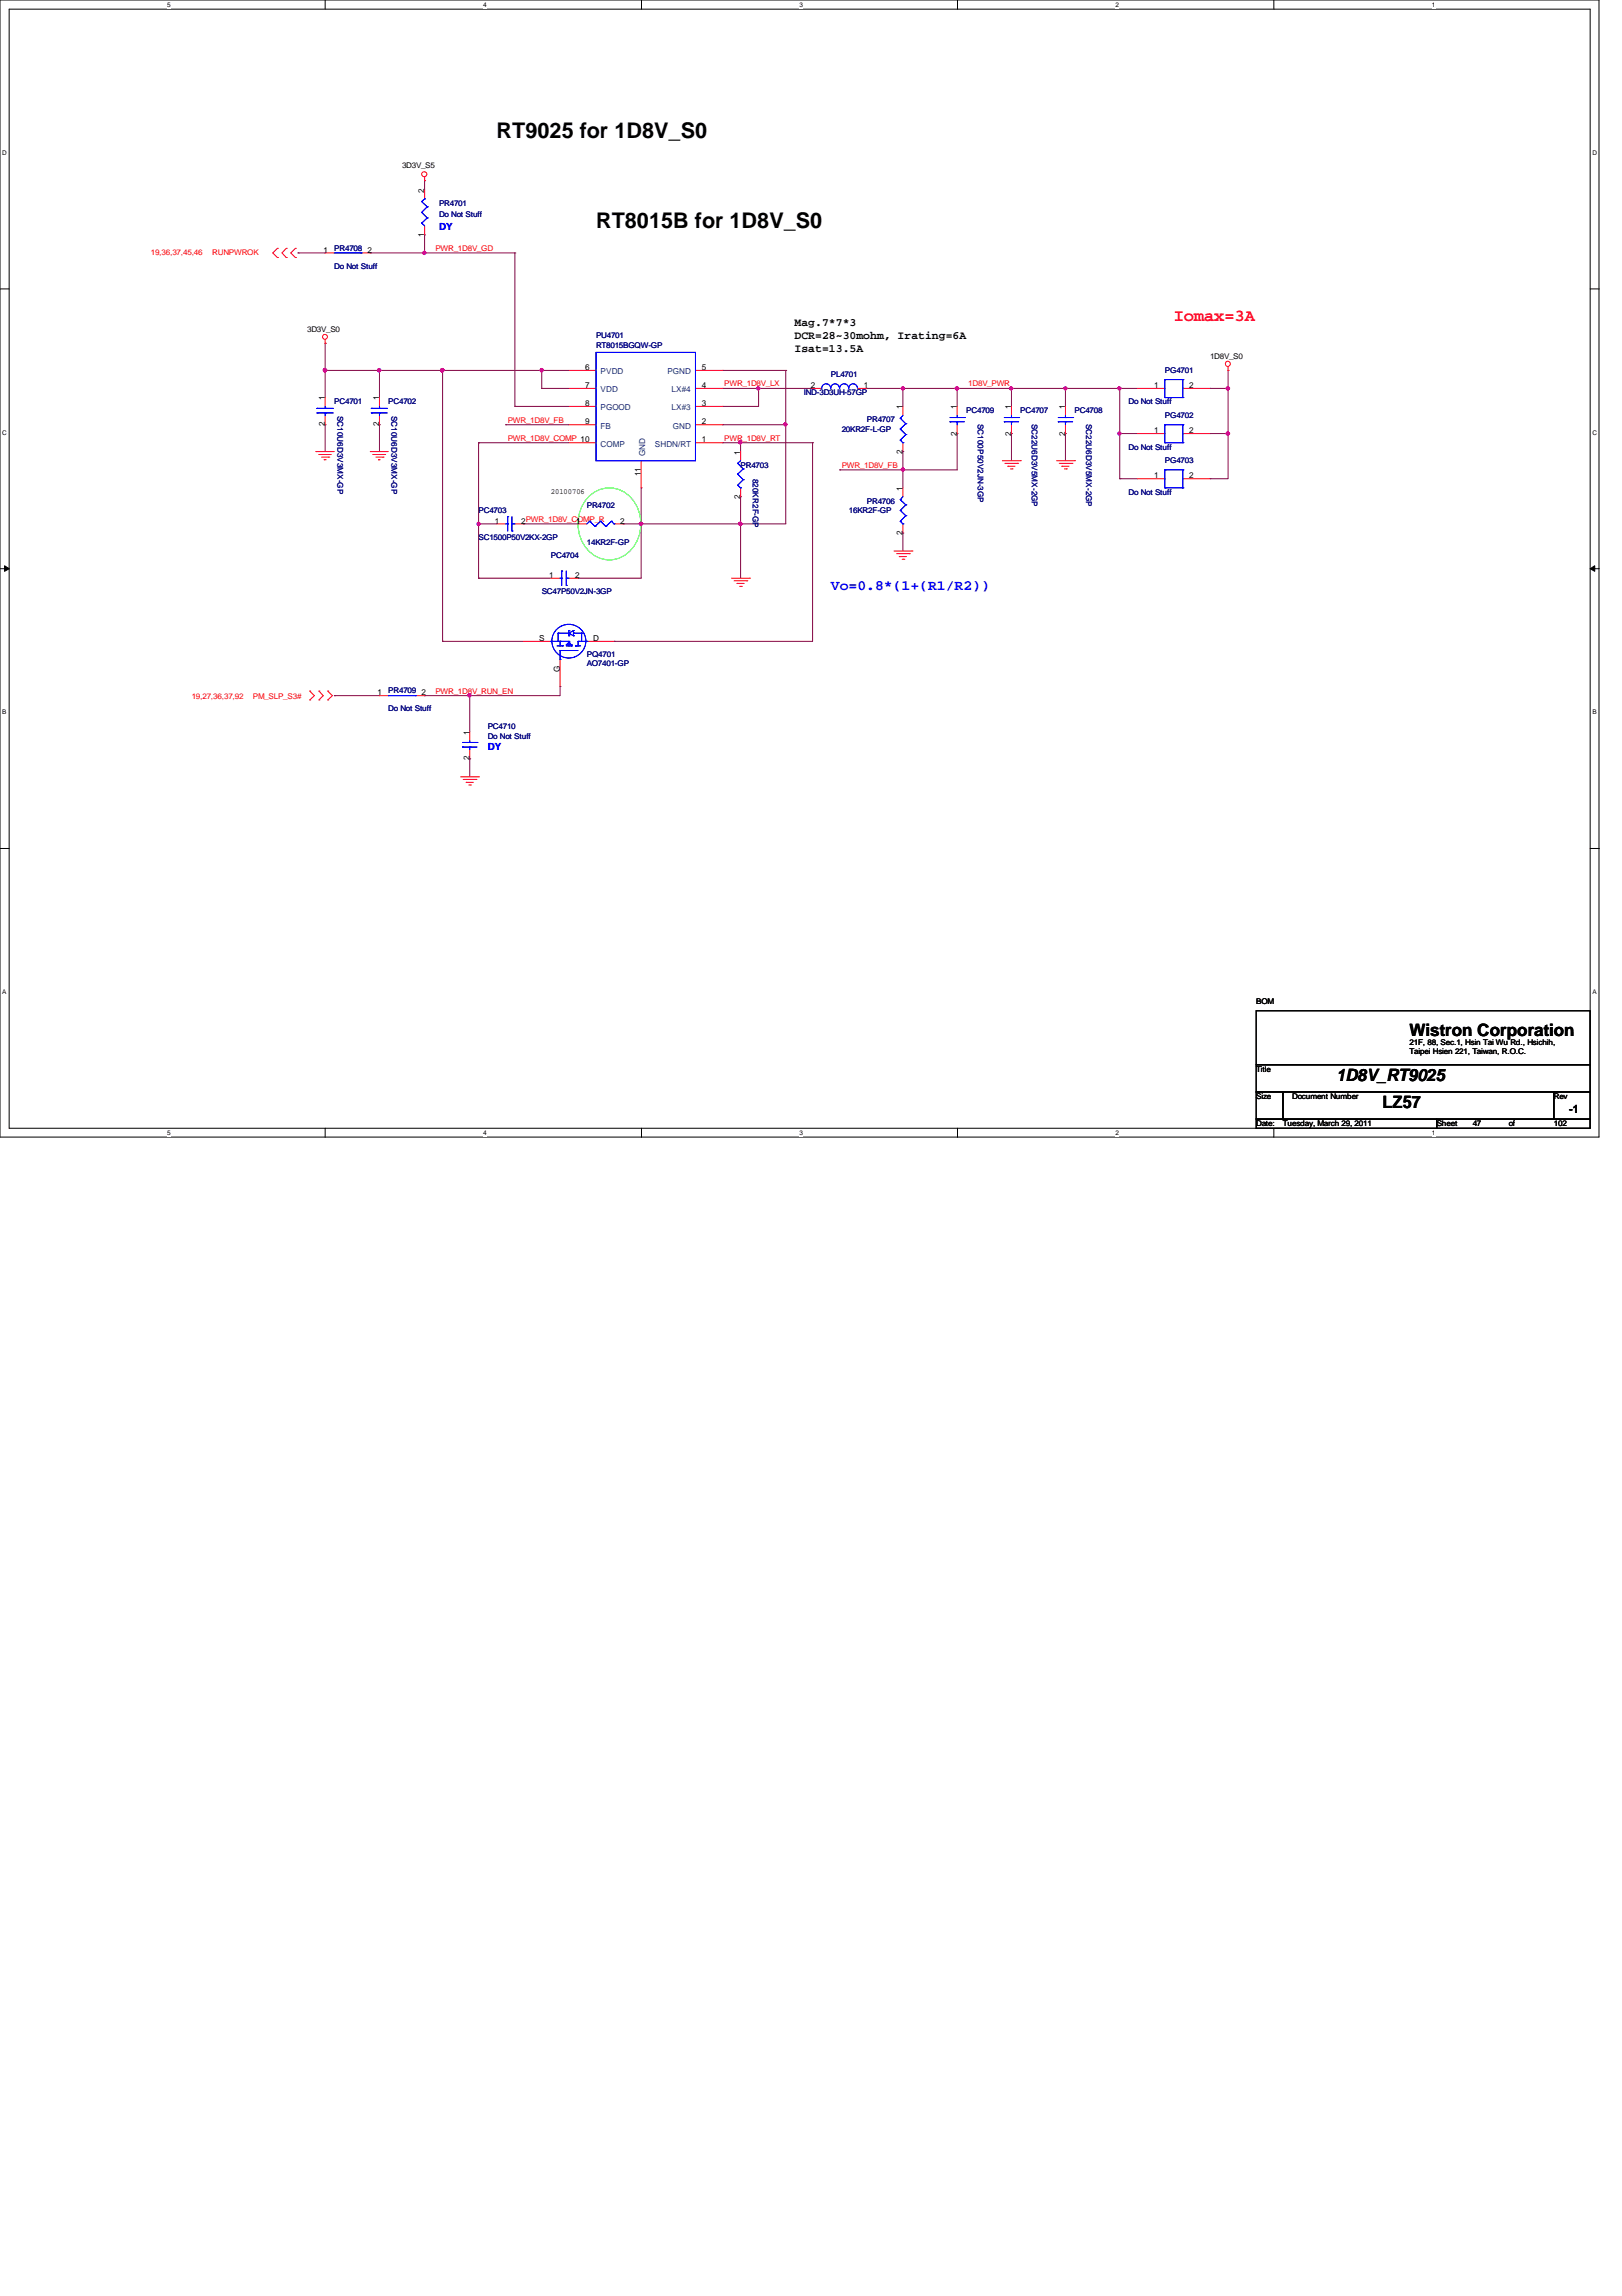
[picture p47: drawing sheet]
<svg xmlns="http://www.w3.org/2000/svg" width="210mm" height="297mm" viewBox="0 0 210 297" stroke-linecap="round" stroke-linejoin="round" font-family="sans-serif">
<defs><g id="words">
<g font-size="2.8">
<text x="64.3" y="17.8">RT9025 for 1D8V_S0</text>
<text x="77.1" y="29.5">RT8015B for 1D8V_S0</text>
</g>
<text font-size="2.2" fill="#f00" x="151.9" y="41.6">Iomax=3A</text>
<g font-size="2.2">
<text x="182.4" y="134">Wistron Corporation</text>
<text x="172.9" y="139.9">1D8V_RT9025</text>
<text x="178.9" y="143.3">LZ57</text>
</g>
<text font-size="1.9" fill="#00f" x="107.5" y="76.4">Vo=0.8*(1+(R1/R2))</text>
<g font-size="1.5">
<text x="102.8" y="42.1">Mag.7*7*3</text>
<text x="102.8" y="43.8">DCR=28~30mohm, Irating=6A</text>
<text x="102.8" y="45.5">Isat=13.5A</text>
<text x="203.1" y="143.9">-1</text>
</g>
<g font-size="1.3" fill="#00f">
<text x="56.8" y="29.7">DY</text>
<text x="63.1" y="97">DY</text>
</g>
<g font-size="1.1">
<text x="54.9" y="24.9" transform="rotate(-90 54.9 24.9)">2</text>
<text x="41.9" y="32.7">1</text>
<text x="47.5" y="32.7">2</text>
<text x="54.9" y="30.6" transform="rotate(-90 54.9 30.6)">1</text>
<text x="75.7" y="47.9">6</text>
<text x="90.8" y="47.9">5</text>
<text x="42" y="51.8" transform="rotate(-90 42 51.8)">1</text>
<text x="49.1" y="51.8" transform="rotate(-90 49.1 51.8)">1</text>
<text x="75.7" y="50.2">7</text>
<text x="75.7" y="52.5">8</text>
<text x="90.8" y="52.5">3</text>
<text x="90.8" y="50.2">4</text>
<text x="104.9" y="50.2">2</text>
<text x="111.8" y="50.2">1</text>
<text x="116.8" y="53" transform="rotate(-90 116.8 53)">1</text>
<text x="123.8" y="53" transform="rotate(-90 123.8 53)">1</text>
<text x="130.9" y="53" transform="rotate(-90 130.9 53)">1</text>
<text x="137.8" y="53" transform="rotate(-90 137.8 53)">1</text>
<text x="149.4" y="50.2">1</text>
<text x="153.9" y="50.2">2</text>
<text x="42" y="55.2" transform="rotate(-90 42 55.2)">2</text>
<text x="49.1" y="55.2" transform="rotate(-90 49.1 55.2)">2</text>
<text x="75.7" y="54.9">9</text>
<text x="90.8" y="57.2">1</text>
<text x="90.8" y="54.9">2</text>
<text x="95.8" y="58.8" transform="rotate(-90 95.8 58.8)">1</text>
<text x="116.8" y="58.7" transform="rotate(-90 116.8 58.7)">2</text>
<text x="123.8" y="56.3" transform="rotate(-90 123.8 56.3)">2</text>
<text x="130.9" y="56.3" transform="rotate(-90 130.9 56.3)">2</text>
<text x="137.8" y="56.3" transform="rotate(-90 137.8 56.3)">2</text>
<text x="149.4" y="56">1</text>
<text x="153.9" y="56">2</text>
<text x="82.9" y="61.6" transform="rotate(-90 82.9 61.6)">11</text>
<text x="95.8" y="64.5" transform="rotate(-90 95.8 64.5)">2</text>
<text x="116.8" y="63.5" transform="rotate(-90 116.8 63.5)">1</text>
<text x="149.4" y="61.9">1</text>
<text x="153.9" y="61.9">2</text>
<text x="64.1" y="67.7">1</text>
<text x="67.4" y="67.7">2PWR_1D8V_COMP_R</text>
<text x="74.5" y="67.7">1</text>
<text x="80.3" y="67.7">2</text>
<text x="116.8" y="69.2" transform="rotate(-90 116.8 69.2)">2</text>
<text x="71.1" y="74.8">1</text>
<text x="74.4" y="74.8">2</text>
<text x="69.8" y="82.9">S</text>
<text x="76.8" y="82.9">D</text>
<text x="48.9" y="90">1</text>
<text x="54.6" y="90">2</text>
<text x="72.4" y="86.9" transform="rotate(-90 72.4 86.9)">G</text>
<text x="60.7" y="95" transform="rotate(-90 60.7 95)">1</text>
<text x="60.7" y="98.4" transform="rotate(-90 60.7 98.4)">2</text>
</g>
<g font-size="1.1" fill="#004080">
<text x="77.7" y="48.4">PVDD</text>
<text x="77.7" y="50.8">VDD</text>
<text x="77.7" y="53.1">PGOOD</text>
<text x="86.4" y="48.4">PGND</text>
<text x="86.9" y="53.1">LX#3</text>
<text x="86.9" y="50.8">LX#4</text>
<text x="77.7" y="55.5">FB</text>
<text x="77.7" y="57.8">COMP</text>
<text x="83.5" y="59" transform="rotate(-90 83.5 59)">GND</text>
<text x="84.8" y="57.8">SHDN/RT</text>
<text x="87.1" y="55.5">GND</text>
</g>
<g font-size="1">
<text x="52" y="21.7">3D3V_S5</text>
<text x="39.8" y="43">3D3V_S0</text>
<text x="156.6" y="46.5">1D8V_S0</text>
<text x="71.3" y="64">20100706</text>
<text x="162.6" y="129.9">BOM</text>
<text x="182.4" y="135.2">21F, 88, Sec.1, Hsin Tai Wu Rd., Hsichih,</text>
<text x="182.4" y="136.4">Taipei Hsien 221, Taiwan, R.O.C.</text>
<text x="162.6" y="138.6">Title</text>
<text x="162.6" y="142.2">Size</text>
<text x="167.2" y="142.2">Document Number</text>
<text x="201.1" y="142.2">Rev</text>
<text x="162.6" y="145.7">Date:</text>
<text x="166" y="145.7">Tuesday, March 29, 2011</text>
<text x="185.9" y="145.7">Sheet</text>
<text x="190.6" y="145.7">47</text>
<text x="195.2" y="145.7">of</text>
<text x="201.1" y="145.7">102</text>
</g>
<g font-size="1" fill="#000080">
<text x="56.8" y="26.6">PR4701</text>
<text x="56.8" y="28">Do Not Stuff</text>
<text x="43.3" y="32.5">PR4708</text>
<text x="43.3" y="34.8">Do Not Stuff</text>
<text x="77.1" y="43.7">PU4701</text>
<text x="77.1" y="45.1">RT8015BGQW-GP</text>
<text x="43.3" y="52.3">PC4701</text>
<text x="43.7" y="53.8" transform="rotate(90 43.7 53.8)">SC10U6D3V3MX-GP</text>
<text x="50.2" y="52.3">PC4702</text>
<text x="50.7" y="53.8" transform="rotate(90 50.7 53.8)">SC10U6D3V3MX-GP</text>
<text x="104" y="51.1">IND-3D3UH-57GP</text>
<text x="107.5" y="48.8">PL4701</text>
<text x="125.1" y="53.5">PC4709</text>
<text x="132" y="53.5">PC4707</text>
<text x="139.1" y="53.5">PC4708</text>
<text x="146" y="52.3">Do Not Stuff</text>
<text x="150.7" y="48.2">PG4701</text>
<text x="108.9" y="55.8">20KR2F-L-GP</text>
<text x="112.2" y="54.7">PR4707</text>
<text x="126.5" y="54.8" transform="rotate(90 126.5 54.8)">SC100P50V2JN-3GP</text>
<text x="133.5" y="54.8" transform="rotate(90 133.5 54.8)">SC22U6D3V5MX-2GP</text>
<text x="140.5" y="54.8" transform="rotate(90 140.5 54.8)">SC22U6D3V5MX-2GP</text>
<text x="146" y="58.2">Do Not Stuff</text>
<text x="150.7" y="54.1">PG4702</text>
<text x="150.7" y="59.9">PG4703</text>
<text x="75.9" y="65.7">PR4702</text>
<text x="95.8" y="60.5">PR4703</text>
<text x="97.4" y="61.9" transform="rotate(90 97.4 61.9)">820KR2F-GP</text>
<text x="112.2" y="65.2">PR4706</text>
<text x="146" y="64">Do Not Stuff</text>
<text x="61.9" y="66.3">PC4703</text>
<text x="61.9" y="69.9">SC1500P50V2KX-2GP</text>
<text x="75.9" y="70.5">14KR2F-GP</text>
<text x="109.9" y="66.3">16KR2F-GP</text>
<text x="70.1" y="76.8">SC47P50V2JN-3GP</text>
<text x="71.3" y="72.2">PC4704</text>
<text x="50.2" y="89.7">PR4709</text>
<text x="75.9" y="85">PQ4701</text>
<text x="75.9" y="86.2">AO7401-GP</text>
<text x="50.2" y="92">Do Not Stuff</text>
<text x="63.1" y="94.4">PC4710</text>
<text x="63.1" y="95.5">Do Not Stuff</text>
</g>
<g font-size="1" fill="#f00">
<text x="19.5" y="32.9">19,36,37,45,46</text>
<text x="27.5" y="32.9">RUNPWROK</text>
<text x="56.3" y="32.5">PWR_1D8V_GD</text>
<text x="93.7" y="50">PWR_1D8V_LX</text>
<text x="125.3" y="50">1D8V_PWR</text>
<text x="65.7" y="54.7">PWR_1D8V_FB</text>
<text x="65.7" y="57">PWR_1D8V_COMP 10</text>
<text x="93.7" y="57">PWR_1D8V_RT</text>
<text x="108.9" y="60.5">PWR_1D8V_FB</text>
<text x="56.3" y="89.7">PWR_1D8V_RUN_EN</text>
<text x="24.8" y="90.4">19,27,36,37,92</text>
<text x="32.7" y="90.4">PM_SLP_S3#</text>
</g>
<g font-size=".8">
<text x="21.6" y=".9">5</text>
<text x="62.5" y=".9">4</text>
<text x="103.5" y=".9">3</text>
<text x="144.4" y=".9">2</text>
<text x="185.3" y=".9">1</text>
<text x=".3" y="20">D</text>
<text x="206.1" y="20">D</text>
<text x=".3" y="56.2">C</text>
<text x="206.1" y="56.2">C</text>
<text x=".3" y="92.4">B</text>
<text x="206.1" y="92.4">B</text>
<text x=".3" y="128.6">A</text>
<text x="206.1" y="128.6">A</text>
<text x="21.6" y="146.9">5</text>
<text x="62.5" y="146.9">4</text>
<text x="103.5" y="146.9">3</text>
<text x="144.4" y="146.9">2</text>
<text x="185.3" y="146.9">1</text>
</g>
</g></defs>
<path d="M0 0h206.9v147.1h-206.9zM1.2 1.2h204.6v144.8h-204.6z" fill="none" stroke="#000" stroke-width=".13"/>
<g fill="#fff">
<path d="M21.6 .1h.5v1h-.5z"/>
<path d="M21.6 146.1h.5v.9h-.5z"/>
</g>
<path d="M42.1 0v1.2M42.1 146v1.2" fill="none" stroke="#000" stroke-width=".13"/>
<g fill="#fff">
<path d="M62.5 .1h.5v1h-.5z"/>
<path d="M62.5 146.1h.5v.9h-.5z"/>
</g>
<path d="M83 0v1.2M83 146v1.2" fill="none" stroke="#000" stroke-width=".13"/>
<g fill="#fff">
<path d="M103.5 .1h.4v1h-.4z"/>
<path d="M103.5 146.1h.4v.9h-.4z"/>
</g>
<path d="M123.9 0v1.2M123.9 146v1.2" fill="none" stroke="#000" stroke-width=".13"/>
<g fill="#fff">
<path d="M144.4 .1h.4v1h-.4z"/>
<path d="M144.4 146.1h.4v.9h-.4z"/>
</g>
<path d="M164.8 0v1.2M164.8 146v1.2" fill="none" stroke="#000" stroke-width=".13"/>
<g fill="#fff">
<path d="M185.3 .1h.5v1h-.5z"/>
<path d="M185.3 146.1h.5v.9h-.5z"/>
<path d="M.3 19.3h.6v.9h-.6z"/>
<path d="M206.1 19.3h.6v.9h-.6z"/>
<path d="M.3 55.5h.6v.9h-.6z"/>
<path d="M206.1 55.5h.6v.9h-.6z"/>
</g>
<path d="M0 37.4h1.2M205.8 37.4h1.2" fill="none" stroke="#000" stroke-width=".13"/>
<g fill="#fff">
<path d="M.3 91.7h.5v.9h-.5z"/>
<path d="M206.1 91.7h.5v.9h-.5z"/>
</g>
<path d="M0 73.6h1.2M.6 73.2l.6 .4-.6 .3zM205.8 73.6l.6-.4v.7zM205.8 73.6h1.2" fill="none" stroke="#000" stroke-width=".13"/>
<path d="M.6 73.2l.6 .4-.6 .3zM205.8 73.6l.6-.4v.7z" fill="#000"/>
<g fill="#fff">
<path d="M.3 127.8h.5v1h-.5z"/>
<path d="M206.1 127.8h.5v1h-.5z"/>
</g>
<path d="M0 109.8h1.2M205.8 109.8h1.2" fill="none" stroke="#000" stroke-width=".13"/>
<path d="M47.9 32.7h.1M47.9 32.7h18.7M54.9 30.4h.1M54.9 32.7h.1M54.9 30.4v2.3M54.9 90h.1M54.9 90h5.9M60.8 90h.1M60.8 98.2h.1M60.8 90v4.7M60.8 98.2v2.3" fill="none" stroke="#800040" stroke-width=".13"/>
<path d="M54.8 32.6h.2l.1 .1-.1 .2h-.1h-.1z" fill-rule="evenodd" fill="#f0f"/>
<path d="M54.8 32.6h.2l.1 .1-.1 .2h-.1h-.1z" fill="none" stroke="#f0f" stroke-width=".13"/>
<path d="M38.6 32.7h.1M38.6 32.7h3.5M83 67.8h.1M83 67.8h12.8M43.3 90h.1M43.3 90h5.8" fill="none" stroke="#800040" stroke-width=".13"/>
<path d="M82.8 67.6h.3l.1 .2-.1 .1-.2 .1-.1-.1z" fill-rule="evenodd" fill="#f0f"/>
<path d="M82.8 67.6h.3l.1 .2-.1 .1-.2 .1-.1-.1z" fill="none" stroke="#f0f" stroke-width=".13"/>
<g fill="none" stroke="#800040" stroke-width=".13">
<path d="M66.6 32.7h.1M66.6 32.7v19.9M66.6 52.6h.1M66.6 52.6h7M70.1 50.2h.1M70.1 47.9h.1M70.1 50.2h3.5M70.1 47.9v2.3M93.5 57.3h.1M93.5 54.9h.1M93.5 57.3h2.3M93.5 54.9h8.2"/>
<path d="M95.8 57.3h.1M95.8 57.3v1.1M95.8 67.8h.1M95.8 67.8v7"/>
</g>
<path d="M95.6 67.6h.3l.1 .2-.1 .1-.1 .1-.2-.1z" fill-rule="evenodd" fill="#f0f"/>
<path d="M95.6 67.6h.3l.1 .2-.1 .1-.1 .1-.2-.1z" fill="none" stroke="#f0f" stroke-width=".13"/>
<path d="M49.1 54.9h.1M49.1 47.9h.1M49.1 47.9h8.2M49.1 47.9v3.5M49.1 54.9v3.5M93.5 47.9h.1M93.5 47.9h8.2" fill="none" stroke="#800040" stroke-width=".13"/>
<path d="M57.1 47.7h.3v.2v.2h-.2h-.1z" fill-rule="evenodd" fill="#f0f"/>
<path d="M57.1 47.7h.3v.2v.2h-.2h-.1z" fill="none" stroke="#f0f" stroke-width=".13"/>
<path d="M48.9 47.7h.3l.1 .2-.1 .2h-.1h-.2z" fill-rule="evenodd" fill="#f0f"/>
<path d="M48.9 47.7h.3l.1 .2-.1 .2h-.1h-.2z" fill="none" stroke="#f0f" stroke-width=".13"/>
<path d="M61.9 67.8h.1M61.9 67.8v7" fill="none" stroke="#800040" stroke-width=".13"/>
<path d="M61.8 67.6h.3v.2v.1l-.2 .1-.1-.1z" fill-rule="evenodd" fill="#f0f"/>
<path d="M61.8 67.6h.3v.2v.1l-.2 .1-.1-.1z" fill="none" stroke="#f0f" stroke-width=".13"/>
<path d="M98.2 50.2h.1M98.2 50.2h7M61.9 67.8h.1M61.9 67.8h2.4" fill="none" stroke="#800040" stroke-width=".13"/>
<path d="M98 50.1h.3v.1v.2l-.2 .1-.1-.1z" fill-rule="evenodd" fill="#f0f"/>
<path d="M98 50.1h.3v.1v.2l-.2 .1-.1-.1z" fill="none" stroke="#f0f" stroke-width=".13"/>
<path d="M101.7 54.9h.1M101.7 54.9v12.9M158.9 47.9h.1M158.9 47.9v2.3" fill="none" stroke="#800040" stroke-width=".13"/>
<path d="M101.5 54.8h.3l.1 .1-.1 .1-.2 .1-.1-.1z" fill-rule="evenodd" fill="#f0f"/>
<path d="M101.5 54.8h.3l.1 .1-.1 .1-.2 .1-.1-.1z" fill="none" stroke="#f0f" stroke-width=".13"/>
<path d="M95.8 64.3h.1M95.8 67.8h.1M95.8 64.3v3.5M95.8 67.8h5.9" fill="none" stroke="#800040" stroke-width=".13"/>
<path d="M95.6 67.6h.3l.1 .2-.1 .1-.1 .1-.2-.1z" fill-rule="evenodd" fill="#f0f"/>
<path d="M95.6 67.6h.3l.1 .2-.1 .1-.1 .1-.2-.1z" fill="none" stroke="#f0f" stroke-width=".13"/>
<g fill="none" stroke="#800040" stroke-width=".13">
<path d="M61.9 57.3h.1M61.9 57.3v10.5M93.5 50.2h.1M93.5 52.6h.1M93.5 50.2h4.7M98.2 50.2h.1M98.2 50.2v2.4h-4.7M101.7 47.9h.1M101.7 47.9v7M112.2 50.2h.1M112.2 50.2h11.7M116.8 50.2h.1"/>
<path d="M61.9 74.8h.1M61.9 74.8h9.4M67.8 67.8h.1M67.8 67.8h7M80.6 67.8h.1M80.6 67.8h2.4M83 67.8h.1M83 67.8v7"/>
</g>
<path d="M116.7 50.1h.3l.1 .1-.1 .2-.2 .1-.1-.1z" fill-rule="evenodd" fill="#f0f"/>
<path d="M116.7 50.1h.3l.1 .1-.1 .2-.2 .1-.1-.1z" fill="none" stroke="#f0f" stroke-width=".13"/>
<path d="M130.9 50.2h.1M130.9 50.2h7" fill="none" stroke="#800040" stroke-width=".13"/>
<path d="M130.7 50.1h.3l.1 .1-.1 .2-.1 .1-.2-.1z" fill-rule="evenodd" fill="#f0f"/>
<path d="M130.7 50.1h.3l.1 .1-.1 .2-.1 .1-.2-.1z" fill="none" stroke="#f0f" stroke-width=".13"/>
<path d="M130.9 56.1h.1M130.9 56.1v3.5M116.8 60.8h.1M116.8 60.8v2.3M116.8 60.8h7.1" fill="none" stroke="#800040" stroke-width=".13"/>
<path d="M116.7 60.6h.3l.1 .1-.1 .2-.2 .1-.1-.1z" fill-rule="evenodd" fill="#f0f"/>
<path d="M116.7 60.6h.3l.1 .1-.1 .2-.2 .1-.1-.1z" fill="none" stroke="#f0f" stroke-width=".13"/>
<path d="M116.8 58.4h.1M116.8 50.2h.1M116.8 50.2v2.4M116.8 58.4v2.4h-8.1M123.9 56.1h.1M123.9 50.2h.1M123.9 50.2v2.4M123.9 56.1v4.7M123.9 50.2h7M130.9 50.2h.1M130.9 50.2v2.4M108.7 60.8h.1" fill="none" stroke="#800040" stroke-width=".13"/>
<path d="M123.7 50.1h.3l.1 .1-.1 .2-.2 .1-.1-.1z" fill-rule="evenodd" fill="#f0f"/>
<path d="M123.7 50.1h.3l.1 .1-.1 .2-.2 .1-.1-.1z" fill="none" stroke="#f0f" stroke-width=".13"/>
<g fill="none" stroke="#800040" stroke-width=".13">
<path d="M137.9 56.1h.1M137.9 50.2h.1M137.9 50.2v2.4M137.9 56.1v3.5M144.9 50.2h.1M144.9 56.1h.1M144.9 50.2h2.3M144.9 56.1h2.3M156.6 56.1h.1M156.6 50.2h.1M156.6 50.2h2.3M156.6 56.1h2.3"/>
<path d="M116.8 69h.1M116.8 69v2.3"/>
</g>
<path d="M158.7 50.1h.4v.1v.2l-.2 .1-.2-.1z" fill-rule="evenodd" fill="#f0f"/>
<path d="M158.7 50.1h.4v.1v.2l-.2 .1-.2-.1z" fill="none" stroke="#f0f" stroke-width=".13"/>
<path d="M158.9 50.2h.1M158.9 50.2v5.9" fill="none" stroke="#800040" stroke-width=".13"/>
<path d="M158.7 55.9h.4v.2v.1l-.2 .1-.2-.1z" fill-rule="evenodd" fill="#f0f"/>
<path d="M158.7 55.9h.4v.2v.1l-.2 .1-.2-.1z" fill="none" stroke="#f0f" stroke-width=".13"/>
<path d="M144.9 50.2h.1M144.9 50.2v5.9" fill="none" stroke="#800040" stroke-width=".13"/>
<path d="M144.7 55.9h.3l.1 .2-.1 .1-.1 .1-.2-.1z" fill-rule="evenodd" fill="#f0f"/>
<path d="M144.7 55.9h.3l.1 .2-.1 .1-.1 .1-.2-.1z" fill="none" stroke="#f0f" stroke-width=".13"/>
<path d="M144.7 50.1h.3l.1 .1-.1 .2-.1 .1-.2-.1z" fill-rule="evenodd" fill="#f0f"/>
<path d="M144.7 50.1h.3l.1 .1-.1 .2-.1 .1-.2-.1z" fill="none" stroke="#f0f" stroke-width=".13"/>
<path d="M137.9 50.2h.1M137.9 50.2h7" fill="none" stroke="#800040" stroke-width=".13"/>
<path d="M137.7 50.1h.3l.1 .1-.1 .2-.1 .1-.2-.1z" fill-rule="evenodd" fill="#f0f"/>
<path d="M137.7 50.1h.3l.1 .1-.1 .2-.1 .1-.2-.1z" fill="none" stroke="#f0f" stroke-width=".13"/>
<path d="M61.9 57.3h.1M61.9 57.3h11.7M65.4 54.9h.1M65.4 54.9h8.2M70.1 47.9h.1M70.1 47.9h3.5M74.8 74.8h.1M74.8 74.8h8.2M83 63.1h.1M83 63.1v4.7" fill="none" stroke="#800040" stroke-width=".13"/>
<path d="M70 47.7h.2l.1 .2-.1 .2h-.1h-.1z" fill-rule="evenodd" fill="#f0f"/>
<path d="M70 47.7h.2l.1 .2-.1 .2h-.1h-.1z" fill="none" stroke="#f0f" stroke-width=".13"/>
<path d="M42.1 54.9h.1M42.1 47.9h.1M42.1 47.9v3.5M42.1 54.9v3.5" fill="none" stroke="#800040" stroke-width=".13"/>
<path d="M41.9 47.7h.3l.1 .2-.1 .2h-.2h-.1z" fill-rule="evenodd" fill="#f0f"/>
<path d="M41.9 47.7h.3l.1 .2-.1 .2h-.2h-.1z" fill="none" stroke="#f0f" stroke-width=".13"/>
<path d="M95.8 57.3h.1M95.8 57.3h9.4M105.2 57.3h.1M105.2 57.3v25.7" fill="none" stroke="#800040" stroke-width=".13"/>
<path d="M95.6 57.1h.3l.1 .1-.1 .2h-.1h-.2z" fill-rule="evenodd" fill="#f0f"/>
<path d="M95.6 57.1h.3l.1 .1-.1 .2h-.1h-.2z" fill="none" stroke="#f0f" stroke-width=".13"/>
<path d="M57.3 47.9h.1M57.3 47.9v35.1M57.3 83h.1M57.3 83h10.5M60.8 90h.1M60.8 90h11.7M79.5 83h.1M79.5 83h25.7" fill="none" stroke="#800040" stroke-width=".13"/>
<path d="M60.6 89.8h.3l.1 .2-.1 .1-.2 .1-.1-.1z" fill-rule="evenodd" fill="#f0f"/>
<path d="M60.6 89.8h.3l.1 .2-.1 .1-.2 .1-.1-.1z" fill="none" stroke="#f0f" stroke-width=".13"/>
<g fill="none" stroke="#800040" stroke-width=".13">
<path d="M54.9 23.4h.1M54.9 23.4v1.2M42.1 47.9h.1M42.1 47.9h7M57.3 47.9h.1M57.3 47.9h12.8M144.9 56.1h.1M144.9 56.1v5.8M158.9 56.1h.1M158.9 56.1v5.8h-2.3M144.9 61.9h.1M144.9 61.9h2.3"/>
<path d="M156.6 61.9h.1"/>
</g>
<path d="M57.1 47.7h.3v.2v.2h-.2h-.1z" fill-rule="evenodd" fill="#f0f"/>
<path d="M57.1 47.7h.3v.2v.2h-.2h-.1z" fill="none" stroke="#f0f" stroke-width=".13"/>
<path d="M42.1 44.4h.1M42.1 44.4v3.5M72.5 88.8h.1M72.5 88.8v1.2" fill="none" stroke="#800040" stroke-width=".13"/>
<g fill="none" stroke="#f00" stroke-width=".13">
<path d="M35.9 33.3h.1M35.9 32.1h.1M35.9 32.1l-.6 .6 .6 .6M37 32.1h.1M37 33.3h.1M37 32.1l-.5 .6 .5 .6M38.2 33.3h.1M38.2 32.1h.1M38.2 32.1l-.6 .6 .6 .6M42.1 32.7h1.2M46.7 32.7h1.2M54.9 23.4h.1"/>
<path d="M54.9 22.9v.5M54.9 24.6v1.1M54.9 29.2v1.2M40.9 58.4h.1M40.9 58.4h2.4M41.3 58.8h.1M41.3 58.8h1.6M41.6 59.1h.9M42 59.5h.1M42 59.5h.2M42.1 44.4h.1M42.1 43.9v.5"/>
<path d="M42.1 51.4v1.2M42.1 53.8v1.1M42.5 59.1h.1M47.9 58.4h.1M47.9 58.4h2.3M48.3 58.8h.1M48.3 58.8h1.6M48.6 59.1h1M49 59.5h.1M49 59.5h.2M49.1 51.4v1.2M49.1 53.8v1.1"/>
<path d="M49.6 59.1h.1M73.6 50.2h3.5M73.6 57.3h3.5M73.6 54.9h3.5M73.6 52.6h3.5M73.6 47.9h3.5M83 59.6v3.5M90 50.2h3.5M90 57.3h3.5M90 54.9h3.5M90 52.6h3.5M90 47.9h3.5"/>
<path d="M95.8 58.4v1.2M105.2 50.2h1.1M111 50.2h1.2M116.8 52.6v1.2M116.8 57.3v1.1M123.9 52.6v1.2M123.9 54.9v1.2M129.7 59.6h2.3M130 59.9h1.7M130.9 52.6v1.2M130.9 54.9v1.2M131.7 59.9h.1"/>
<path d="M132 59.6h.1M136.7 59.6h2.4M137.1 59.9h1.6M137.9 52.6v1.2M137.9 54.9v1.2M138.7 59.9h.1M139.1 59.6h.1M147.2 50.2h3.5M147.2 56.1h3.5M153.1 50.2h3.5M153.1 56.1h3.5M158.9 47.9h.1"/>
<path d="M158.9 47.5v.4M64.3 67.8h1.1M66.6 67.8h1.2M71.3 74.8h1.2M73.6 74.8h1.2M74.8 67.8h1.1M79.5 67.8h1.1M94.7 74.8h2.3M95 75.1h1.6M95.4 75.5h.1M95.4 75.5h.9M95.7 75.9h.2"/>
<path d="M95.8 63.1v1.2M95.9 75.9h.1M96.6 75.1h.1M97 74.8h.1M115.7 71.3h2.3M116 71.6h1.7M116.4 72h.1M116.4 72h.9M116.8 72.3h.2M116.8 63.1v1.2M116.8 67.8v1.2M117 72.3h.1"/>
<path d="M117.7 71.6h.1M118 71.3h.1M130.4 60.3h.1M130.4 60.3h1M130.8 60.7h.2M131 60.7h.1M137.4 60.3h.1M137.4 60.3h.9M137.8 60.7h.2M138 60.7h.1M147.2 61.9h3.5M153.1 61.9h3.5"/>
<path d="M40.1 90.6h.1M40.1 89.4h.1M40.1 89.4l.6 .6-.6 .6M41.3 89.4h.1M41.3 90.6h.1M41.3 89.4l.5 .6-.5 .6M42.4 90.6h.1M42.4 89.4h.1M42.4 89.4l.6 .6-.6 .6M49.1 90h1.1M53.8 90h1.1M60.8 94.7v1.1"/>
<path d="M60.8 97v1.2M67.8 83h3.5M72.5 85.3v3.5M75.9 83h3.6M59.6 100.5h2.3M59.9 100.8h1.7M60.3 101.2h.1M60.3 101.2h1M60.7 101.6h.2M60.9 101.6h.1M61.6 100.8h.1M61.9 100.5h.1"/>
<circle cx="54.9" cy="22.5" r=".33"/>
<circle cx="42.1" cy="43.6" r=".32"/>
<circle cx="158.9" cy="47.1" r=".33"/>
</g>
<path d="M162.6 130.8h43.2v7h-43.2zM162.6 137.8h43.2v3.5h-43.2zM162.6 141.3h3.4v3.5h-3.4zM162.6 144.8h23.3v1.2h-23.3zM166 141.3h35.1v3.5h-35.1zM185.9 144.8h19.9v1.2h-19.9zM201.1 141.3h4.7v3.5h-4.7z" fill="none" stroke="#000" stroke-width=".13"/>
<path d="M76.2 64.2a3.8 3.8 0 0 1 6.2 1.2 4.9 4.9 0 0 1-2.1 6.7 3.9 3.9 0 0 1-5.2-2.7 5.2 5.2 0 0 1 1.1-5.2z" fill="none" stroke="#0f0" stroke-width=".13"/>
<g fill="none" stroke="#00f" stroke-width=".13">
<path d="M43.3 32.7h3.4M46.7 32.7h.1M54.6 28.9h.1M54.6 27.5h.1M54.6 26.1h.1M54.6 28.9l.3 .3M54.6 27.5l.7 .7M54.6 26.1l.7 .7M54.9 25.7h.1M54.9 25.7l-.3 .4M55.3 28.2h.1M55.3 26.8h.1"/>
<path d="M55.3 28.2l-.7 .7M55.3 26.8l-.7 .7M41 53.4h.1M41 52.8h.1M41 53.4h2.1M41 52.8h2.1M42.1 52.8h.1M42.1 53.4h.1M42.1 52.6v.2M42.1 53.4v.4M48 53.4h.1M48 52.8h.1"/>
<path d="M48 53.4h2.1M48 52.8h2.1M49.1 52.8h.1M49.1 53.4h.1M49.1 52.6v.2M49.1 53.4v.4M77.1 45.6h12.9v14h-12.9zM95.5 59.9h.1M95.5 59.9l.7 .8M95.8 59.6l-.3 .3M107.5 50.2a.57 .57 0 0 0-.6-.5 .57 .57 0 0 0-.6 .5M108.6 50.2a.55 .55 0 0 0-.5-.5 .55 .55 0 0 0-.6 .5"/>
<path d="M109.8 50.2a.57 .57 0 0 0-.6-.5 .57 .57 0 0 0-.5 .5M111 50.2a.55 .55 0 0 0-.6-.5 .55 .55 0 0 0-.5 .5M116.5 54.1h.1M116.5 55.5h.1M116.5 56.9h.1M116.5 54.1l.7 .7M116.5 55.5l.7 .7M116.5 56.9l.3 .4M116.8 57.3h.1M116.8 53.8l-.3 .3M117.2 54.8h.1M117.2 56.2h.1"/>
<path d="M117.2 54.8l-.7 .7M117.2 56.2l-.7 .7M122.9 54.6h.1M122.9 54h1.9M122.9 54.6h1.9M123.9 54h.1M123.9 54.6h.1M123.9 53.8v.2M123.9 54.6v.3M124.8 54h.1M130 54.6h.1M130 54h1.8"/>
<path d="M130 54.6h1.8M130.9 54h.1M130.9 54.6h.1M130.9 53.8v.2M130.9 54.6v.3M131.8 54h.1M136.9 54.6h.1M136.9 54h1.9M136.9 54.6h1.9M137.9 54h.1M137.9 54.6h.1M137.9 53.8v.2"/>
<path d="M137.9 54.6v.3M138.8 54h.1M150.7 49.1h.1M150.7 51.4h.1M150.7 54.9h.1M150.7 57.3h.1M150.7 49.1v2.3M150.7 54.9v2.4M150.7 49.1h2.4M150.7 51.4h2.4M150.7 54.9h2.4M150.7 57.3h2.4"/>
<path d="M153.1 49.1h.1M153.1 51.4h.1M153.1 54.9h.1M153.1 57.3h.1M153.1 49.1v2.3M153.1 54.9v2.4M65.4 67.8h.3M65.7 67.8h.1M65.7 66.8h.1M65.7 66.8v1.9M66.3 67.8h.1M66.3 68.7h.1"/>
<path d="M66.3 67.8h.3M66.3 66.8v1.9M72.5 74.8h.2M72.7 74.8h.1M72.7 73.9h.1M72.7 73.9v1.8M73.3 74.8h.1M73.3 75.7h.1M73.3 74.8h.3M73.3 73.9v1.8M76.3 67.4h.1M76.3 67.4l-.4 .4"/>
<path d="M76.3 67.4l.7 .7M77 68.1h.1M77.7 67.4h.1M77.7 67.4l-.7 .7M77.7 67.4l.7 .7M78.4 68.1h.1M79.1 67.4h.1M79.1 67.4l-.7 .7M79.1 67.4l.4 .4M79.5 67.8h.1M95.5 61.3h.1M95.5 62.8h.1"/>
<path d="M95.5 61.3l.7 .8M95.5 62.8l.3 .3M95.8 63.1h.1M96.2 60.7h.1M96.2 62.1h.1M96.2 60.7l-.7 .6M96.2 62.1l-.7 .7M116.5 64.6h.1M116.5 66h.1M116.5 67.4h.1M116.5 64.6l.7 .7M116.5 66l.7 .7"/>
<path d="M116.5 67.4l.3 .4M116.8 67.8h.1M116.8 64.3l-.3 .3M117.2 65.3h.1M117.2 66.7h.1M117.2 65.3l-.7 .7M117.2 66.7l-.7 .7M150.7 60.8h.1M150.7 63.1h.1M150.7 60.8v2.3M150.7 60.8h2.4M150.7 63.1h2.4"/>
<path d="M153.1 60.8h.1M153.1 63.1h.1M153.1 60.8v2.3M50.2 90h3.6M53.8 90h.1M59.9 96.6h.1M59.9 96.1h1.8M59.9 96.6h1.8M60.8 96.1h.1M60.8 96.6h.1M60.8 95.8v.3M60.8 96.6v.4"/>
<path d="M61.7 96.1h.1M71.3 83h.1M71.3 83h2.3M72.1 83.6h.7M72.2 81.9h.1M72.2 83h.1M72.2 81.9h1.4M72.2 81.9v1.1M72.5 84.2h.1M72.5 85.3h.1M72.5 83h.1M72.5 84.2h2.3"/>
<path d="M72.5 83v.6M72.5 84.2v1.1M72.8 83.6h.1M73.3 83.4h.1M73.3 83.6h.7M73.3 83.4h.7M73.6 83h.1M73.6 83.1h.1M73.6 82.3h.1M73.6 81.9h.1M73.6 81.6h.1M73.6 81.6v.7"/>
<path d="M73.6 83v.6M73.6 83.1l-.3 .3M73.6 83.1l.4 .3M73.6 81.9l.6 .4M74 83.4h.1M74 83.6h.1M74.2 81.9h.1M74.2 82.3h.1M74.2 81.6h.1M74.2 81.9h1.1M74.2 81.6v.7M74.2 81.6l-.6 .3"/>
<path d="M74.5 83.6h.1M74.5 83.6h.6M74.8 83h.1M74.8 83v.6M74.8 83h1.1M75.3 81.9h.1M75.3 81.9v1.1M75.9 83h.1"/>
<circle cx="73.6" cy="82.9" r="2.19"/>
</g>
<path d="M54.8 32.6h.2l.1 .1-.1 .2h-.1h-.1z" fill-rule="evenodd" fill="#f0f"/>
<path d="M54.8 32.6h.2l.1 .1-.1 .2h-.1h-.1z" fill="none" stroke="#f0f" stroke-width=".13"/>
<path d="M82.8 67.6h.3l.1 .2-.1 .1-.2 .1-.1-.1z" fill-rule="evenodd" fill="#f0f"/>
<path d="M82.8 67.6h.3l.1 .2-.1 .1-.2 .1-.1-.1z" fill="none" stroke="#f0f" stroke-width=".13"/>
<path d="M95.6 67.6h.3l.1 .2-.1 .1-.1 .1-.2-.1z" fill-rule="evenodd" fill="#f0f"/>
<path d="M95.6 67.6h.3l.1 .2-.1 .1-.1 .1-.2-.1z" fill="none" stroke="#f0f" stroke-width=".13"/>
<path d="M57.1 47.7h.3v.2v.2h-.2h-.1z" fill-rule="evenodd" fill="#f0f"/>
<path d="M57.1 47.7h.3v.2v.2h-.2h-.1z" fill="none" stroke="#f0f" stroke-width=".13"/>
<path d="M48.9 47.7h.3l.1 .2-.1 .2h-.1h-.2z" fill-rule="evenodd" fill="#f0f"/>
<path d="M48.9 47.7h.3l.1 .2-.1 .2h-.1h-.2z" fill="none" stroke="#f0f" stroke-width=".13"/>
<path d="M61.8 67.6h.3v.2v.1l-.2 .1-.1-.1z" fill-rule="evenodd" fill="#f0f"/>
<path d="M61.8 67.6h.3v.2v.1l-.2 .1-.1-.1z" fill="none" stroke="#f0f" stroke-width=".13"/>
<path d="M98 50.1h.3v.1v.2l-.2 .1-.1-.1z" fill-rule="evenodd" fill="#f0f"/>
<path d="M98 50.1h.3v.1v.2l-.2 .1-.1-.1z" fill="none" stroke="#f0f" stroke-width=".13"/>
<path d="M101.5 54.8h.3l.1 .1-.1 .1-.2 .1-.1-.1z" fill-rule="evenodd" fill="#f0f"/>
<path d="M101.5 54.8h.3l.1 .1-.1 .1-.2 .1-.1-.1z" fill="none" stroke="#f0f" stroke-width=".13"/>
<path d="M95.6 67.6h.3l.1 .2-.1 .1-.1 .1-.2-.1z" fill-rule="evenodd" fill="#f0f"/>
<path d="M95.6 67.6h.3l.1 .2-.1 .1-.1 .1-.2-.1z" fill="none" stroke="#f0f" stroke-width=".13"/>
<path d="M116.7 50.1h.3l.1 .1-.1 .2-.2 .1-.1-.1z" fill-rule="evenodd" fill="#f0f"/>
<path d="M116.7 50.1h.3l.1 .1-.1 .2-.2 .1-.1-.1z" fill="none" stroke="#f0f" stroke-width=".13"/>
<path d="M130.7 50.1h.3l.1 .1-.1 .2-.1 .1-.2-.1z" fill-rule="evenodd" fill="#f0f"/>
<path d="M130.7 50.1h.3l.1 .1-.1 .2-.1 .1-.2-.1z" fill="none" stroke="#f0f" stroke-width=".13"/>
<path d="M116.7 60.6h.3l.1 .1-.1 .2-.2 .1-.1-.1z" fill-rule="evenodd" fill="#f0f"/>
<path d="M116.7 60.6h.3l.1 .1-.1 .2-.2 .1-.1-.1z" fill="none" stroke="#f0f" stroke-width=".13"/>
<path d="M123.7 50.1h.3l.1 .1-.1 .2-.2 .1-.1-.1z" fill-rule="evenodd" fill="#f0f"/>
<path d="M123.7 50.1h.3l.1 .1-.1 .2-.2 .1-.1-.1z" fill="none" stroke="#f0f" stroke-width=".13"/>
<path d="M158.7 50.1h.4v.1v.2l-.2 .1-.2-.1z" fill-rule="evenodd" fill="#f0f"/>
<path d="M158.7 50.1h.4v.1v.2l-.2 .1-.2-.1z" fill="none" stroke="#f0f" stroke-width=".13"/>
<path d="M158.7 55.9h.4v.2v.1l-.2 .1-.2-.1z" fill-rule="evenodd" fill="#f0f"/>
<path d="M158.7 55.9h.4v.2v.1l-.2 .1-.2-.1z" fill="none" stroke="#f0f" stroke-width=".13"/>
<path d="M144.7 55.9h.3l.1 .2-.1 .1-.1 .1-.2-.1z" fill-rule="evenodd" fill="#f0f"/>
<path d="M144.7 55.9h.3l.1 .2-.1 .1-.1 .1-.2-.1z" fill="none" stroke="#f0f" stroke-width=".13"/>
<path d="M144.7 50.1h.3l.1 .1-.1 .2-.1 .1-.2-.1z" fill-rule="evenodd" fill="#f0f"/>
<path d="M144.7 50.1h.3l.1 .1-.1 .2-.1 .1-.2-.1z" fill="none" stroke="#f0f" stroke-width=".13"/>
<path d="M137.7 50.1h.3l.1 .1-.1 .2-.1 .1-.2-.1z" fill-rule="evenodd" fill="#f0f"/>
<path d="M137.7 50.1h.3l.1 .1-.1 .2-.1 .1-.2-.1z" fill="none" stroke="#f0f" stroke-width=".13"/>
<path d="M70 47.7h.2l.1 .2-.1 .2h-.1h-.1z" fill-rule="evenodd" fill="#f0f"/>
<path d="M70 47.7h.2l.1 .2-.1 .2h-.1h-.1z" fill="none" stroke="#f0f" stroke-width=".13"/>
<path d="M41.9 47.7h.3l.1 .2-.1 .2h-.2h-.1z" fill-rule="evenodd" fill="#f0f"/>
<path d="M41.9 47.7h.3l.1 .2-.1 .2h-.2h-.1z" fill="none" stroke="#f0f" stroke-width=".13"/>
<path d="M95.6 57.1h.3l.1 .1-.1 .2h-.1h-.2z" fill-rule="evenodd" fill="#f0f"/>
<path d="M95.6 57.1h.3l.1 .1-.1 .2h-.1h-.2z" fill="none" stroke="#f0f" stroke-width=".13"/>
<path d="M60.6 89.8h.3l.1 .2-.1 .1-.2 .1-.1-.1z" fill-rule="evenodd" fill="#f0f"/>
<path d="M60.6 89.8h.3l.1 .2-.1 .1-.2 .1-.1-.1z" fill="none" stroke="#f0f" stroke-width=".13"/>
<path d="M57.1 47.7h.3v.2v.2h-.2h-.1z" fill-rule="evenodd" fill="#f0f"/>
<path d="M57.1 47.7h.3v.2v.2h-.2h-.1z" fill="none" stroke="#f0f" stroke-width=".13"/>
<use href="#words"/>
</svg>
